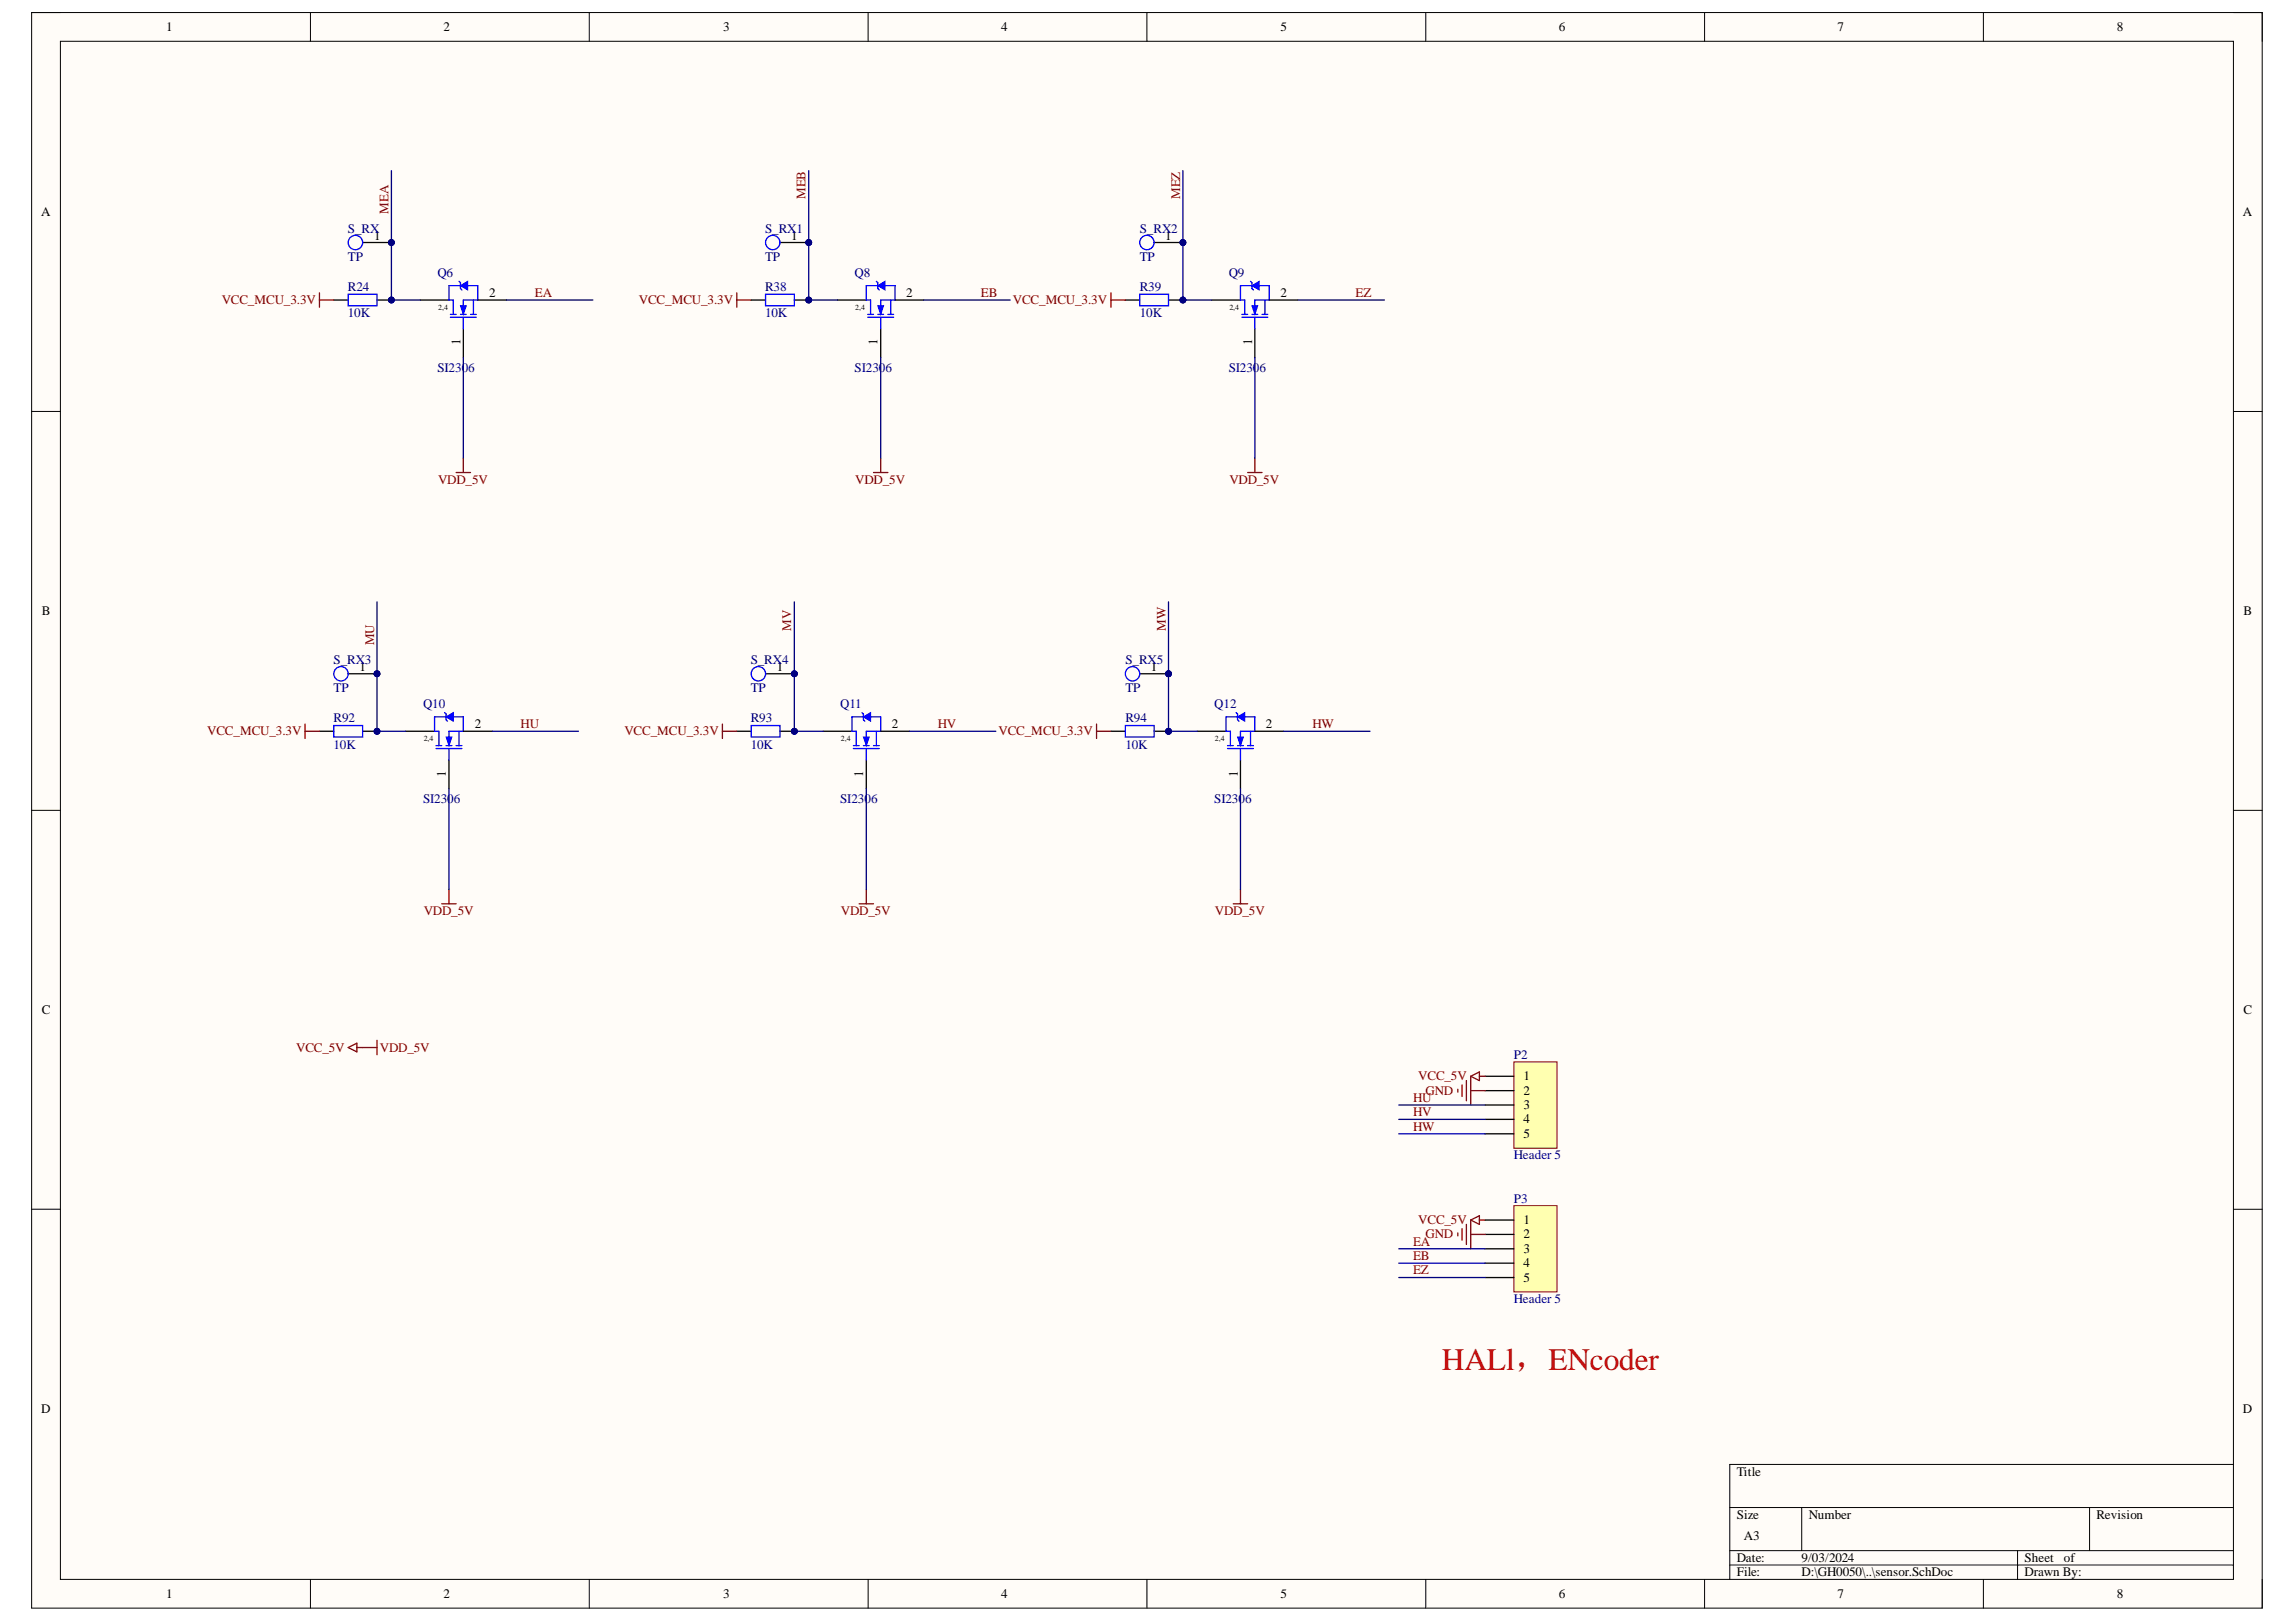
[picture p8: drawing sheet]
<svg xmlns="http://www.w3.org/2000/svg" width="297mm" height="210mm" viewBox="0 0 297 210" stroke-linecap="round" stroke-linejoin="round" font-family="sans-serif">
<defs><g id="words">
<text font-size="4.1" fill="#f00" x="186.5" y="177.3">HALl，ENcoder</text>
<g font-size="1.7">
<text x="21.5" y="4.1">1</text>
<text x="57.4" y="4.1">2</text>
<text x="93.6" y="4.1">3</text>
<text x="129.5" y="4.1">4</text>
<text x="165.6" y="4.1">5</text>
<text x="201.7" y="4.1">6</text>
<text x="237.7" y="4.1">7</text>
<text x="273.8" y="4.1">8</text>
<text x="5.3" y="28">A</text>
<text x="290.2" y="28">A</text>
<text x="48.4" y="31">1</text>
<text x="102.4" y="31">1</text>
<text x="150.8" y="31">1</text>
<text x="63.3" y="38.5">2</text>
<text x="117.3" y="38.5">2</text>
<text x="165.6" y="38.5">2</text>
<text x="59.6" y="44.6" transform="rotate(-90 59.6 44.6)">1</text>
<text x="113.5" y="44.6" transform="rotate(-90 113.5 44.6)">1</text>
<text x="162" y="44.6" transform="rotate(-90 162 44.6)">1</text>
<text x="5.4" y="79.6">B</text>
<text x="290.3" y="79.6">B</text>
<text x="46.5" y="86.8">1</text>
<text x="100.5" y="86.8">1</text>
<text x="148.9" y="86.8">1</text>
<text x="61.4" y="94.2">2</text>
<text x="115.4" y="94.2">2</text>
<text x="163.8" y="94.2">2</text>
<text x="57.7" y="100.5" transform="rotate(-90 57.7 100.5)">1</text>
<text x="111.7" y="100.5" transform="rotate(-90 111.7 100.5)">1</text>
<text x="160.1" y="100.5" transform="rotate(-90 160.1 100.5)">1</text>
<text x="5.4" y="131.2">C</text>
<text x="290.3" y="131.2">C</text>
<text x="197.1" y="139.8">1</text>
<text x="197.1" y="141.7">2</text>
<text x="197.1" y="143.5">3</text>
<text x="197.1" y="145.4">4</text>
<text x="197.1" y="147.2">5</text>
<text x="197.1" y="158.4">1</text>
<text x="197.1" y="160.3">2</text>
<text x="197.1" y="162.1">3</text>
<text x="197.1" y="164">4</text>
<text x="197.1" y="165.8">5</text>
<text x="5.3" y="182.8">D</text>
<text x="290.2" y="182.8">D</text>
<text x="224.7" y="190.9">Title</text>
<text x="224.7" y="196.5">Size</text>
<text x="234" y="196.5">Number</text>
<text x="271.2" y="196.5">Revision</text>
<text x="224.7" y="202.1">Date:</text>
<text x="224.7" y="204">File:</text>
<text x="225.6" y="199.3">A3</text>
<text x="233.1" y="202.1">9/03/2024</text>
<text x="233.1" y="204">D:\GH0050\..\sensor.SchDoc</text>
<text x="261.9" y="202.1">Sheet</text>
<text x="261.9" y="204">Drawn By:</text>
<text x="267" y="202.1">of</text>
<text x="21.5" y="206.8">1</text>
<text x="57.4" y="206.8">2</text>
<text x="93.6" y="206.8">3</text>
<text x="129.5" y="206.8">4</text>
<text x="165.6" y="206.8">5</text>
<text x="201.7" y="206.8">6</text>
<text x="237.7" y="206.8">7</text>
<text x="273.8" y="206.8">8</text>
</g>
<g font-size="1.7" fill="#800000">
<text x="50.3" y="27.6" transform="rotate(-90 50.3 27.6)">MEA</text>
<text x="104.2" y="25.8" transform="rotate(-90 104.2 25.8)">MEB</text>
<text x="152.7" y="25.8" transform="rotate(-90 152.7 25.8)">MEZ</text>
<text x="28.7" y="39.4">VCC_MCU_3.3V</text>
<text x="69.2" y="38.5">EA</text>
<text x="82.7" y="39.4">VCC_MCU_3.3V</text>
<text x="126.9" y="38.5">EB</text>
<text x="131" y="39.4">VCC_MCU_3.3V</text>
<text x="175.4" y="38.5">EZ</text>
<text x="56.7" y="62.6">VDD_5V</text>
<text x="110.7" y="62.6">VDD_5V</text>
<text x="159" y="62.6">VDD_5V</text>
<text x="48.4" y="83.5" transform="rotate(-90 48.4 83.5)">MU</text>
<text x="102.4" y="81.7" transform="rotate(-90 102.4 81.7)">MV</text>
<text x="150.8" y="81.7" transform="rotate(-90 150.8 81.7)">MW</text>
<text x="26.8" y="95.2">VCC_MCU_3.3V</text>
<text x="67.3" y="94.2">HU</text>
<text x="80.8" y="95.2">VCC_MCU_3.3V</text>
<text x="121.3" y="94.2">HV</text>
<text x="129.2" y="95.2">VCC_MCU_3.3V</text>
<text x="169.8" y="94.2">HW</text>
<text x="54.8" y="118.4">VDD_5V</text>
<text x="108.8" y="118.4">VDD_5V</text>
<text x="157.2" y="118.4">VDD_5V</text>
<text x="38.3" y="136.1">VCC_5V</text>
<text x="49.2" y="136.1">VDD_5V</text>
<text x="182.8" y="142.6">HU</text>
<text x="183.5" y="139.8">VCC_5V</text>
<text x="184.4" y="141.7">GND</text>
<text x="182.8" y="144.5">HV</text>
<text x="182.8" y="146.3">HW</text>
<text x="182.8" y="161.2">EA</text>
<text x="183.5" y="158.4">VCC_5V</text>
<text x="184.4" y="160.3">GND</text>
<text x="182.8" y="163.1">EB</text>
<text x="182.8" y="164.9">EZ</text>
</g>
<g font-size="1.7" fill="#000080">
<text x="45" y="30.1">S_RX</text>
<text x="45" y="33.8">TP</text>
<text x="56.6" y="35.8">Q6</text>
<text x="99" y="30.1">S_RX1</text>
<text x="99" y="33.8">TP</text>
<text x="110.6" y="35.8">Q8</text>
<text x="147.5" y="30.1">S_RX2</text>
<text x="147.5" y="33.8">TP</text>
<text x="159" y="35.8">Q9</text>
<text x="45" y="37.7">R24</text>
<text x="45" y="41.1">10K</text>
<text x="99" y="37.7">R38</text>
<text x="99" y="41.1">10K</text>
<text x="147.5" y="37.7">R39</text>
<text x="147.5" y="41.1">10K</text>
<text x="56.6" y="48.1">SI2306</text>
<text x="110.6" y="48.1">SI2306</text>
<text x="159" y="48.1">SI2306</text>
<text x="43.1" y="85.9">S_RX3</text>
<text x="43.1" y="89.6">TP</text>
<text x="97.1" y="85.9">S_RX4</text>
<text x="97.1" y="89.6">TP</text>
<text x="145.6" y="85.9">S_RX5</text>
<text x="145.6" y="89.6">TP</text>
<text x="43.1" y="93.5">R92</text>
<text x="54.7" y="91.6">Q10</text>
<text x="97.1" y="93.5">R93</text>
<text x="108.7" y="91.6">Q11</text>
<text x="145.6" y="93.5">R94</text>
<text x="157.1" y="91.6">Q12</text>
<text x="43.1" y="96.9">10K</text>
<text x="97.1" y="96.9">10K</text>
<text x="145.6" y="96.9">10K</text>
<text x="54.7" y="103.9">SI2306</text>
<text x="108.7" y="103.9">SI2306</text>
<text x="157.1" y="103.9">SI2306</text>
<text x="195.8" y="137">P2</text>
<text x="195.8" y="155.6">P3</text>
<text x="195.8" y="150">Header 5</text>
<text x="195.8" y="168.6">Header 5</text>
</g>
<g font-size="1">
<text x="56.7" y="40.1">2,4</text>
<text x="110.7" y="40.1">2,4</text>
<text x="159" y="40.1">2,4</text>
<text x="54.8" y="95.9">2,4</text>
<text x="108.8" y="95.9">2,4</text>
<text x="157.2" y="95.9">2,4</text>
</g>
</g></defs>
<path d="M4.1 1.6h288.6v206.5h-288.6z" fill-rule="evenodd" fill="#fffcf8"/>
<path d="M4.1 1.6h288.6v206.5h-288.6z" fill="none" stroke="#000" stroke-width=".13"/>
<path d="M7.8 5.3h281.1v199.1h-281.1z" fill-rule="evenodd" fill="#fffcf8"/>
<g fill="none" stroke="#000" stroke-width=".13">
<path d="M4.1 1.6h3.7M7.8 5.3h281.1v199.1h-281.1zM40.2 1.6v3.7M76.2 1.6v3.7M112.3 1.6v3.7M148.4 1.6v3.7M184.5 1.6v3.7M220.5 1.6v3.7M256.6 1.6v3.7M288.9 1.6h3.8v3.7M4.1 53.2h3.7M288.9 53.3h3.8"/>
<path d="M4.1 104.9h3.7M288.9 104.9h3.8M4.1 156.5h3.7M288.9 156.5h3.8M223.8 195.1h65.1M233.1 195.1v5.6M270.3 195.1v5.6M288.9 189.5h-65.1v14.9M40.2 204.4v3.7M76.2 204.4v3.7M112.3 204.4v3.7M148.4 204.4v3.7"/>
<path d="M184.5 204.4v3.7M220.5 204.4v3.7M223.8 200.7h65.1M223.8 202.5h65.1M256.6 204.4v3.7M261 200.7v3.7M292.7 204.4v3.7"/>
</g>
<circle cx="50.6" cy="38.8" r=".37" fill="#000080"/>
<circle cx="50.6" cy="38.8" r=".37" fill="none" stroke="#000080" stroke-width=".13"/>
<path d="M48.8 38.8h1.8" fill="none" stroke="#000" stroke-width=".17"/>
<circle cx="50.6" cy="38.8" r=".37" fill="#000080"/>
<circle cx="50.6" cy="38.8" r=".37" fill="none" stroke="#000080" stroke-width=".13"/>
<path d="M43.2 38.8h1.8" fill="none" stroke="#000" stroke-width=".17"/>
<path d="M45 38.1h3.8v1.5h-3.8z" fill="none" stroke="#00f" stroke-width=".17"/>
<path d="M41.3 37.9v1.9M41.3 38.8h1.9" fill="none" stroke="#800000" stroke-width=".17"/>
<circle cx="50.6" cy="31.4" r=".37" fill="#000080"/>
<circle cx="50.6" cy="31.4" r=".37" fill="none" stroke="#000080" stroke-width=".13"/>
<path d="M46.9 31.4h3.7" fill="none" stroke="#000" stroke-width=".17"/>
<circle cx="50.6" cy="31.4" r=".37" fill="#000080"/>
<circle cx="50.6" cy="31.4" r=".37" fill="none" stroke="#000080" stroke-width=".13"/>
<g fill="none" stroke="#00f" stroke-width=".17">
<path d="M58.1 38.8h.5v1.9M61.2 38.8v1.9M61.8 37v1.8h-1.9v1.9M58.3 41.1h3.3M58.3 40.7h.7M59.6 40.7h.7M59.9 41.1v1.4M60.9 40.7h.7"/>
<circle cx="46" cy="31.4" r=".93"/>
</g>
<path d="M54.4 38.8h3.7M59.9 42.5v3.8" fill="none" stroke="#000" stroke-width=".17"/>
<path d="M59.6 37l.9-.6v1.1z" fill="#00f"/>
<path d="M59.6 37l.9-.6v1.1z" fill="none" stroke="#00f" stroke-width=".13"/>
<path d="M58.1 37h1.5M60.5 37h1.3" fill="none" stroke="#00f" stroke-width=".17"/>
<path d="M59.6 39.6h.7l-.4 1.1z" fill="#00f"/>
<path d="M59.6 39.6h.7l-.4 1.1z" fill="none" stroke="#00f" stroke-width=".13"/>
<path d="M58.1 37v1.8M59.4 36.4l.2 .2v.7l.2 .2" fill="none" stroke="#00f" stroke-width=".17"/>
<path d="M61.8 38.8h3.7" fill="none" stroke="#000" stroke-width=".17"/>
<path d="M195.9 156h5.5v11.2h-5.5z" fill-rule="evenodd" fill="#ffffb0"/>
<path d="M195.9 156h5.5v11.2h-5.5z" fill="none" stroke="#800000" stroke-width=".13"/>
<path d="M192.1 157.9h3.8M192.1 159.7h3.8M192.1 161.6h3.8M192.1 163.5h3.8M192.1 165.3h3.8" fill="none" stroke="#000" stroke-width=".17"/>
<path d="M59.9 59.3v1.8M59 61.1h1.9M188.6 159.6v.3M189.2 159v1.5M189.7 158.4v2.6M190.3 157.9v3.7M190.3 159.7h1.8" fill="none" stroke="#800000" stroke-width=".17"/>
<circle cx="104.6" cy="38.8" r=".37" fill="#000080"/>
<circle cx="104.6" cy="38.8" r=".37" fill="none" stroke="#000080" stroke-width=".13"/>
<path d="M102.8 38.8h1.8" fill="none" stroke="#000" stroke-width=".17"/>
<circle cx="104.6" cy="38.8" r=".37" fill="#000080"/>
<circle cx="104.6" cy="38.8" r=".37" fill="none" stroke="#000080" stroke-width=".13"/>
<path d="M97.2 38.8h1.8" fill="none" stroke="#000" stroke-width=".17"/>
<path d="M99 38.1h3.8v1.5h-3.8z" fill="none" stroke="#00f" stroke-width=".17"/>
<path d="M95.3 37.9v1.9M95.3 38.8h1.9" fill="none" stroke="#800000" stroke-width=".17"/>
<circle cx="104.6" cy="31.4" r=".37" fill="#000080"/>
<circle cx="104.6" cy="31.4" r=".37" fill="none" stroke="#000080" stroke-width=".13"/>
<path d="M100.9 31.4h3.7" fill="none" stroke="#000" stroke-width=".17"/>
<circle cx="104.6" cy="31.4" r=".37" fill="#000080"/>
<circle cx="104.6" cy="31.4" r=".37" fill="none" stroke="#000080" stroke-width=".13"/>
<g fill="none" stroke="#00f" stroke-width=".17">
<path d="M112.1 38.8h.5v1.9M115.2 38.8v1.9M115.8 37v1.8h-1.9v1.9M112.3 41.1h3.3M112.3 40.7h.7M113.6 40.7h.7M113.9 41.1v1.4M114.9 40.7h.7"/>
<circle cx="100" cy="31.4" r=".93"/>
</g>
<path d="M108.3 38.8h3.8M113.9 42.5v3.8" fill="none" stroke="#000" stroke-width=".17"/>
<path d="M113.6 37l.9-.6v1.1z" fill="#00f"/>
<path d="M113.6 37l.9-.6v1.1z" fill="none" stroke="#00f" stroke-width=".13"/>
<path d="M112.1 37h1.5M114.5 37h1.3" fill="none" stroke="#00f" stroke-width=".17"/>
<path d="M113.6 39.6h.7l-.4 1.1z" fill="#00f"/>
<path d="M113.6 39.6h.7l-.4 1.1z" fill="none" stroke="#00f" stroke-width=".13"/>
<path d="M112.1 37v1.8M113.4 36.4l.2 .2v.7l.2 .2" fill="none" stroke="#00f" stroke-width=".17"/>
<path d="M115.8 38.8h3.7" fill="none" stroke="#000" stroke-width=".17"/>
<path d="M113.9 59.3v1.8M113 61.1h1.9" fill="none" stroke="#800000" stroke-width=".17"/>
<circle cx="153" cy="38.8" r=".37" fill="#000080"/>
<circle cx="153" cy="38.8" r=".37" fill="none" stroke="#000080" stroke-width=".13"/>
<path d="M151.2 38.8h1.8" fill="none" stroke="#000" stroke-width=".17"/>
<circle cx="153" cy="38.8" r=".37" fill="#000080"/>
<circle cx="153" cy="38.8" r=".37" fill="none" stroke="#000080" stroke-width=".13"/>
<path d="M145.6 38.8h1.8" fill="none" stroke="#000" stroke-width=".17"/>
<path d="M147.4 38.1h3.8v1.5h-3.8z" fill="none" stroke="#00f" stroke-width=".17"/>
<path d="M143.7 37.9v1.9M143.7 38.8h1.9" fill="none" stroke="#800000" stroke-width=".17"/>
<circle cx="153" cy="31.4" r=".37" fill="#000080"/>
<circle cx="153" cy="31.4" r=".37" fill="none" stroke="#000080" stroke-width=".13"/>
<path d="M149.3 31.4h3.7" fill="none" stroke="#000" stroke-width=".17"/>
<circle cx="153" cy="31.4" r=".37" fill="#000080"/>
<circle cx="153" cy="31.4" r=".37" fill="none" stroke="#000080" stroke-width=".13"/>
<g fill="none" stroke="#00f" stroke-width=".17">
<path d="M160.5 38.8h.5v1.9M163.6 38.8v1.9M164.2 37v1.8h-1.9v1.9M160.7 41.1h3.3M160.7 40.7h.7M162 40.7h.7M162.3 41.1v1.4M163.3 40.7h.7"/>
<circle cx="148.4" cy="31.4" r=".93"/>
</g>
<path d="M156.8 38.8h3.7M162.3 42.5v3.8" fill="none" stroke="#000" stroke-width=".17"/>
<path d="M162 37l.9-.6v1.1z" fill="#00f"/>
<path d="M162 37l.9-.6v1.1z" fill="none" stroke="#00f" stroke-width=".13"/>
<path d="M160.5 37h1.5M162.9 37h1.3" fill="none" stroke="#00f" stroke-width=".17"/>
<path d="M162 39.6h.7l-.4 1.1z" fill="#00f"/>
<path d="M162 39.6h.7l-.4 1.1z" fill="none" stroke="#00f" stroke-width=".13"/>
<path d="M160.5 37v1.8M161.8 36.4l.2 .2v.7l.2 .2" fill="none" stroke="#00f" stroke-width=".17"/>
<path d="M164.2 38.8h3.7" fill="none" stroke="#000" stroke-width=".17"/>
<path d="M162.3 59.3v1.8M161.4 61.1h1.9" fill="none" stroke="#800000" stroke-width=".17"/>
<circle cx="48.8" cy="94.6" r=".37" fill="#000080"/>
<circle cx="48.8" cy="94.6" r=".37" fill="none" stroke="#000080" stroke-width=".13"/>
<path d="M46.9 94.6h1.9" fill="none" stroke="#000" stroke-width=".17"/>
<circle cx="48.8" cy="94.6" r=".37" fill="#000080"/>
<circle cx="48.8" cy="94.6" r=".37" fill="none" stroke="#000080" stroke-width=".13"/>
<path d="M41.3 94.6h1.9" fill="none" stroke="#000" stroke-width=".17"/>
<path d="M43.2 93.9h3.7v1.5h-3.7z" fill="none" stroke="#00f" stroke-width=".17"/>
<path d="M39.5 93.7v1.9M39.5 94.6h1.8" fill="none" stroke="#800000" stroke-width=".17"/>
<circle cx="48.8" cy="87.2" r=".37" fill="#000080"/>
<circle cx="48.8" cy="87.2" r=".37" fill="none" stroke="#000080" stroke-width=".13"/>
<path d="M45 87.2h3.8" fill="none" stroke="#000" stroke-width=".17"/>
<circle cx="48.8" cy="87.2" r=".37" fill="#000080"/>
<circle cx="48.8" cy="87.2" r=".37" fill="none" stroke="#000080" stroke-width=".13"/>
<g fill="none" stroke="#00f" stroke-width=".17">
<path d="M56.2 94.6h.6v1.9M56.4 96.9h3.4M56.4 96.5h.8M57.7 96.5h.8M58.1 96.9v1.5M59 96.5h.8M59.4 94.6v1.9M59.9 92.8v1.8h-1.8v1.9"/>
<circle cx="44.1" cy="87.2" r=".93"/>
</g>
<path d="M52.5 94.6h3.7M58.1 98.4v3.7" fill="none" stroke="#000" stroke-width=".17"/>
<path d="M57.7 92.8l.9-.6v1.1z" fill="#00f"/>
<path d="M57.7 92.8l.9-.6v1.1z" fill="none" stroke="#00f" stroke-width=".13"/>
<path d="M56.2 92.8h1.5M58.6 92.8h1.3" fill="none" stroke="#00f" stroke-width=".17"/>
<path d="M57.7 95.4h.8l-.4 1.1z" fill="#00f"/>
<path d="M57.7 95.4h.8l-.4 1.1z" fill="none" stroke="#00f" stroke-width=".13"/>
<path d="M56.2 92.8v1.8M57.5 92.2l.2 .2v.7l.2 .2" fill="none" stroke="#00f" stroke-width=".17"/>
<path d="M59.9 94.6h3.8" fill="none" stroke="#000" stroke-width=".17"/>
<path d="M57.2 117h1.8M58.1 115.1v1.9" fill="none" stroke="#800000" stroke-width=".17"/>
<circle cx="102.8" cy="94.6" r=".37" fill="#000080"/>
<circle cx="102.8" cy="94.6" r=".37" fill="none" stroke="#000080" stroke-width=".13"/>
<path d="M100.9 94.6h1.9" fill="none" stroke="#000" stroke-width=".17"/>
<circle cx="102.8" cy="94.6" r=".37" fill="#000080"/>
<circle cx="102.8" cy="94.6" r=".37" fill="none" stroke="#000080" stroke-width=".13"/>
<path d="M95.3 94.6h1.9" fill="none" stroke="#000" stroke-width=".17"/>
<path d="M97.2 93.9h3.7v1.5h-3.7z" fill="none" stroke="#00f" stroke-width=".17"/>
<path d="M93.5 93.7v1.9M93.5 94.6h1.8" fill="none" stroke="#800000" stroke-width=".17"/>
<circle cx="102.8" cy="87.2" r=".37" fill="#000080"/>
<circle cx="102.8" cy="87.2" r=".37" fill="none" stroke="#000080" stroke-width=".13"/>
<path d="M99 87.2h3.8" fill="none" stroke="#000" stroke-width=".17"/>
<circle cx="102.8" cy="87.2" r=".37" fill="#000080"/>
<circle cx="102.8" cy="87.2" r=".37" fill="none" stroke="#000080" stroke-width=".13"/>
<g fill="none" stroke="#00f" stroke-width=".17">
<path d="M110.2 94.6h.6v1.9M110.4 96.9h3.4M110.4 96.5h.7M111.7 96.5h.7M112.1 96.9v1.5M113 96.5h.8M113.4 94.6v1.9M113.9 92.8v1.8h-1.8v1.9"/>
<circle cx="98.1" cy="87.2" r=".93"/>
</g>
<path d="M106.5 94.6h3.7M112.1 98.4v3.7" fill="none" stroke="#000" stroke-width=".17"/>
<path d="M111.7 92.8l.9-.6v1.1z" fill="#00f"/>
<path d="M111.7 92.8l.9-.6v1.1z" fill="none" stroke="#00f" stroke-width=".13"/>
<path d="M110.2 92.8h1.5M112.6 92.8h1.3" fill="none" stroke="#00f" stroke-width=".17"/>
<path d="M111.7 95.4h.7l-.3 1.1z" fill="#00f"/>
<path d="M111.7 95.4h.7l-.3 1.1z" fill="none" stroke="#00f" stroke-width=".13"/>
<path d="M110.2 92.8v1.8M111.5 92.2l.2 .2v.7l.2 .2" fill="none" stroke="#00f" stroke-width=".17"/>
<path d="M113.9 94.6h3.8" fill="none" stroke="#000" stroke-width=".17"/>
<path d="M111.1 117h1.9M112.1 115.1v1.9" fill="none" stroke="#800000" stroke-width=".17"/>
<circle cx="151.2" cy="94.6" r=".37" fill="#000080"/>
<circle cx="151.2" cy="94.6" r=".37" fill="none" stroke="#000080" stroke-width=".13"/>
<path d="M149.3 94.6h1.9" fill="none" stroke="#000" stroke-width=".17"/>
<circle cx="151.2" cy="94.6" r=".37" fill="#000080"/>
<circle cx="151.2" cy="94.6" r=".37" fill="none" stroke="#000080" stroke-width=".13"/>
<path d="M143.7 94.6h1.9" fill="none" stroke="#000" stroke-width=".17"/>
<path d="M145.6 93.9h3.7v1.5h-3.7z" fill="none" stroke="#00f" stroke-width=".17"/>
<path d="M141.9 93.7v1.9M141.9 94.6h1.8" fill="none" stroke="#800000" stroke-width=".17"/>
<circle cx="151.2" cy="87.2" r=".37" fill="#000080"/>
<circle cx="151.2" cy="87.2" r=".37" fill="none" stroke="#000080" stroke-width=".13"/>
<path d="M147.4 87.2h3.8" fill="none" stroke="#000" stroke-width=".17"/>
<circle cx="151.2" cy="87.2" r=".37" fill="#000080"/>
<circle cx="151.2" cy="87.2" r=".37" fill="none" stroke="#000080" stroke-width=".13"/>
<g fill="none" stroke="#00f" stroke-width=".17">
<path d="M158.6 94.6h.6v1.9M158.8 96.9h3.4M158.8 96.5h.8M160.1 96.5h.8M160.5 96.9v1.5M161.4 96.5h.8M161.8 94.6v1.9M162.3 92.8v1.8h-1.8v1.9"/>
<circle cx="146.5" cy="87.2" r=".93"/>
</g>
<path d="M154.9 94.6h3.7M160.5 98.4v3.7" fill="none" stroke="#000" stroke-width=".17"/>
<path d="M160.1 92.8l.9-.6v1.1z" fill="#00f"/>
<path d="M160.1 92.8l.9-.6v1.1z" fill="none" stroke="#00f" stroke-width=".13"/>
<path d="M158.6 92.8h1.5M161 92.8h1.3" fill="none" stroke="#00f" stroke-width=".17"/>
<path d="M160.1 95.4h.8l-.4 1.1z" fill="#00f"/>
<path d="M160.1 95.4h.8l-.4 1.1z" fill="none" stroke="#00f" stroke-width=".13"/>
<path d="M158.6 92.8v1.8M159.9 92.2l.2 .2v.7l.2 .2" fill="none" stroke="#00f" stroke-width=".17"/>
<path d="M162.3 94.6h3.8" fill="none" stroke="#000" stroke-width=".17"/>
<path d="M159.6 117h1.8M160.5 115.1v1.9" fill="none" stroke="#800000" stroke-width=".17"/>
<path d="M195.9 137.4h5.5v11.2h-5.5z" fill-rule="evenodd" fill="#ffffb0"/>
<path d="M195.9 137.4h5.5v11.2h-5.5z" fill="none" stroke="#800000" stroke-width=".13"/>
<path d="M192.1 139.3h3.8M192.1 141.1h3.8M192.1 143h3.8M192.1 144.9h3.8M192.1 146.7h3.8" fill="none" stroke="#000" stroke-width=".17"/>
<path d="M189.7 139.8v2.7M190.3 139.3v3.7M188.6 141v.3M189.2 140.4v1.5M190.3 141.1h1.8" fill="none" stroke="#800000" stroke-width=".17"/>
<path d="M50.6 22.1v16.7h3.8" fill="none" stroke="#000080" stroke-width=".17"/>
<circle cx="50.6" cy="38.8" r=".37" fill="#000080"/>
<circle cx="50.6" cy="38.8" r=".37" fill="none" stroke="#000080" stroke-width=".13"/>
<circle cx="50.6" cy="31.4" r=".37" fill="#000080"/>
<circle cx="50.6" cy="31.4" r=".37" fill="none" stroke="#000080" stroke-width=".13"/>
<path d="M65.5 38.8h11.2M104.6 22.1v16.7h3.7M59.9 46.3v13M181 161.6h11.1M181 163.5h11.1M181 165.3h11.1" fill="none" stroke="#000080" stroke-width=".17"/>
<circle cx="104.6" cy="38.8" r=".37" fill="#000080"/>
<circle cx="104.6" cy="38.8" r=".37" fill="none" stroke="#000080" stroke-width=".13"/>
<circle cx="104.6" cy="31.4" r=".37" fill="#000080"/>
<circle cx="104.6" cy="31.4" r=".37" fill="none" stroke="#000080" stroke-width=".13"/>
<path d="M119.5 38.8h11.2M153 22.1v16.7h3.8M113.9 46.3v13" fill="none" stroke="#000080" stroke-width=".17"/>
<circle cx="153" cy="38.8" r=".37" fill="#000080"/>
<circle cx="153" cy="38.8" r=".37" fill="none" stroke="#000080" stroke-width=".13"/>
<circle cx="153" cy="31.4" r=".37" fill="#000080"/>
<circle cx="153" cy="31.4" r=".37" fill="none" stroke="#000080" stroke-width=".13"/>
<path d="M167.9 38.8h11.2M162.3 46.3v13M48.8 77.9v16.7h3.7" fill="none" stroke="#000080" stroke-width=".17"/>
<circle cx="48.8" cy="94.6" r=".37" fill="#000080"/>
<circle cx="48.8" cy="94.6" r=".37" fill="none" stroke="#000080" stroke-width=".13"/>
<circle cx="48.8" cy="87.2" r=".37" fill="#000080"/>
<circle cx="48.8" cy="87.2" r=".37" fill="none" stroke="#000080" stroke-width=".13"/>
<path d="M102.8 77.9v16.7h3.7M63.7 94.6h11.1M58.1 102.1v13" fill="none" stroke="#000080" stroke-width=".17"/>
<circle cx="102.8" cy="94.6" r=".37" fill="#000080"/>
<circle cx="102.8" cy="94.6" r=".37" fill="none" stroke="#000080" stroke-width=".13"/>
<circle cx="102.8" cy="87.2" r=".37" fill="#000080"/>
<circle cx="102.8" cy="87.2" r=".37" fill="none" stroke="#000080" stroke-width=".13"/>
<path d="M151.2 77.9v16.7h3.7M117.7 94.6h11.1M112.1 102.1v13" fill="none" stroke="#000080" stroke-width=".17"/>
<circle cx="151.2" cy="94.6" r=".37" fill="#000080"/>
<circle cx="151.2" cy="94.6" r=".37" fill="none" stroke="#000080" stroke-width=".13"/>
<circle cx="151.2" cy="87.2" r=".37" fill="#000080"/>
<circle cx="151.2" cy="87.2" r=".37" fill="none" stroke="#000080" stroke-width=".13"/>
<path d="M166.1 94.6h11.1M160.5 102.1v13M181 143h11.1M181 144.9h11.1M181 146.7h11.1" fill="none" stroke="#000080" stroke-width=".17"/>
<path d="M45 135.6l1.2-.6v1.1zM46.2 135.6h2.6M48.8 134.6v1.9M190.3 139.3l1.1-.6v1.1zM191.4 139.3h.7M190.3 157.9l1.1-.6v1.1zM191.4 157.9h.7" fill="none" stroke="#800000" stroke-width=".17"/>
<use href="#words"/>
</svg>
